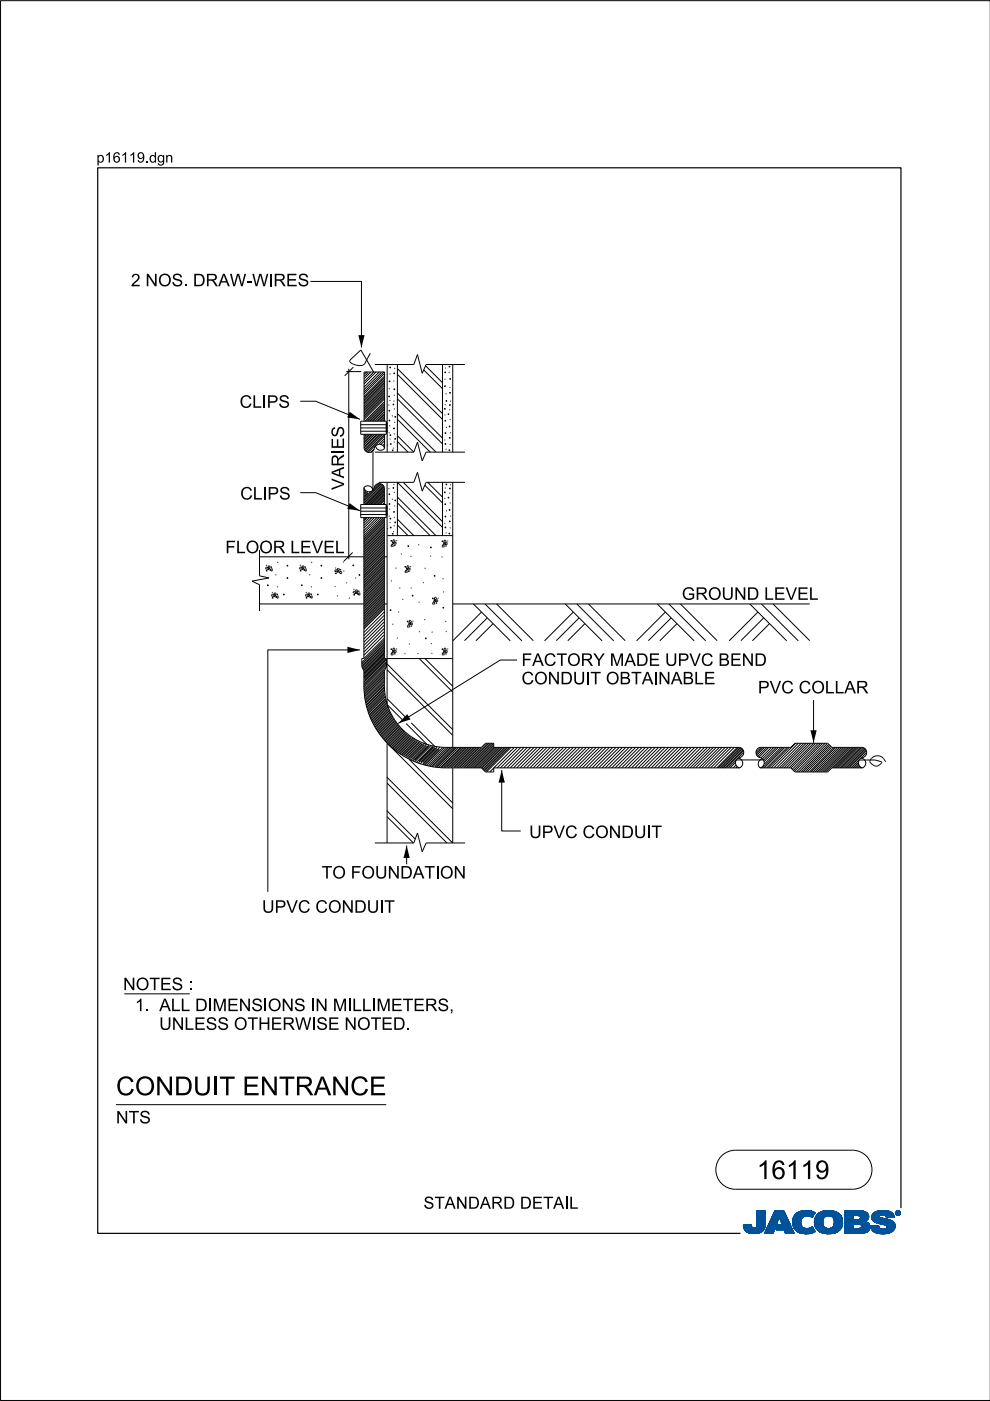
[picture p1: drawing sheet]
<svg xmlns="http://www.w3.org/2000/svg" width="210mm" height="297mm" viewBox="0 0 210 297" stroke-linecap="round" stroke-linejoin="round" font-family="sans-serif">
<defs><g id="words">
<g font-size="4">
<text x="24.6" y="232.2">CON</text>
<text x="36.9" y="232.2">DUI</text>
<text x="46.5" y="232.2">T EN</text>
<text x="59.1" y="232.2">TRAN</text>
<text x="74.2" y="232.2">CE</text>
<text x="160.5" y="250">16119</text>
</g>
<g font-size="2.6">
<text x="27.8" y="60.7">2N</text>
<text x="33.5" y="60.7">OS.DRAW -</text>
<text x="53.5" y="60.7">W I</text>
<text x="58" y="60.7">RES</text>
<text x="50.8" y="86.5">CLI</text>
<text x="56.6" y="86.5">PS</text>
<text x="50.9" y="105.9">CLI</text>
<text x="56.7" y="105.9">PS</text>
<text x="72.9" y="103.9" transform="rotate(-90 72.9 103.9)">VARIES</text>
<text x="47.8" y="117.3">FLOOR LEVEL</text>
<text x="144.5" y="127.2">GROUN</text>
<text x="158.3" y="127.2">D LEVEL</text>
<text x="110.6" y="141.2">FACTORY M</text>
<text x="132.4" y="141.2">ADE UPVC BEN</text>
<text x="159.9" y="141.2">D</text>
<text x="110.6" y="145.1">CON</text>
<text x="118.8" y="145.1">DUI</text>
<text x="125.2" y="145.1">T OBTAI</text>
<text x="139.6" y="145.1">N</text>
<text x="142.2" y="145.1">ABLE</text>
<text x="160.7" y="147">PVC COLLAR</text>
<text x="112.2" y="177.7">UPVC CON</text>
<text x="131.7" y="177.7">DUI</text>
<text x="138.1" y="177.7">T</text>
<text x="68.2" y="186.3">TO FOUN</text>
<text x="84.8" y="186.3">DATI</text>
<text x="93.3" y="186.3">ON</text>
<text x="55.6" y="193.5">UPVC CON</text>
<text x="75.1" y="193.5">DUI</text>
<text x="81.5" y="193.5">T</text>
<text x="26.1" y="209.9">N</text>
<text x="28.8" y="209.9">OTES :</text>
<text x="28.6" y="214.4">1.ALLDI</text>
<text x="45.1" y="214.4">M</text>
<text x="48.2" y="214.4">EN</text>
<text x="53.3" y="214.4">SI</text>
<text x="56.8" y="214.4">ON</text>
<text x="66.9" y="214.4">N</text>
<text x="70.6" y="214.4">M</text>
<text x="74.7" y="214.4">L</text>
<text x="79.8" y="214.4">M</text>
<text x="82.9" y="214.4">ETERS,</text>
<text x="33.8" y="218.4">UN</text>
<text x="39.1" y="218.4">LESS OTH</text>
<text x="57.4" y="218.4">ERW I</text>
<text x="67.1" y="218.4">SE N</text>
<text x="75.7" y="218.4">OTED.</text>
<text x="24.6" y="238.2">N</text>
<text x="27.3" y="238.2">TS</text>
<text x="89.8" y="256.3">STAN</text>
<text x="99.2" y="256.3">DARD DETAI</text>
<text x="120.6" y="256.3">L</text>
</g>
<g font-size="2.2">
<text x="20.5" y="34.5">p16119.</text>
<text x="31.6" y="34.5">dgn</text>
</g>
</g></defs>
<g fill="none" stroke="#00539a" stroke-width=".21">
<path d="M157.6 259.8h1.7M157.6 259.9h1.7M157.6 259.9l1.7 .1M157.6 260h1.8M158.1 259.7h1.2M159.3 259.7h-1.7l.1 .7M159.3 259.7h-.9M159.3 259.7l.1 .3M159.4 260l.1 .3M160.4 260l-.2 .3h2M160.5 259.6h1.8M160.5 259.6l-.1 .4"/>
<path d="M160.5 259.7h1.8M160.5 256.7v2.9M160.5 256.9h1.8M160.5 257.5h1.8M160.5 256.7h1.8v2.7M160.5 256.8h1.8M160.5 256.8l1.8 .1M160.5 256.9l1.8 .1M160.5 257h1.8M160.5 257.1h1.8M160.5 257.2h1.8M160.5 257.2l1.8 .1"/>
<path d="M160.5 257.3h1.8M160.5 257.4h1.8M160.5 257.4l1.8 .1M160.5 257.6h1.8M160.5 257.6l1.8 .1M160.5 257.7h1.8M160.5 257.8h1.8M160.5 257.9h1.8M160.5 258h1.8M160.5 258.1h1.8M160.5 258.1l1.8 .1M160.5 258.2h1.8"/>
<path d="M160.5 258.3h1.8M160.5 258.3l1.8 .1M160.5 258.4h1.8M160.5 258.5h1.8M160.5 258.5l1.8 .1M160.5 258.6h1.8M160.5 258.6l1.8 .1M160.5 258.7h1.8M160.5 258.8h1.8M160.5 258.9h1.8M160.5 259h1.8M160.5 259.1h1.8"/>
<path d="M160.5 259.2h1.8M160.5 259.3h1.8M160.5 259.8h1.8M162.2 260h-1.8M162.2 259.9v.3M162.2 259.9h-1.8M162.2 259.8h-1.7M162.3 259.4l-.1 .5M162.3 259.4v-2.7h-1.8v2.9M162.3 259.5h-1.8M162.3 259.6h-1.8M162.3 256.7l-1.8 .1"/>
<path d="M162.3 259.4h-1.8M163.7 258.1h3.1M163.7 258h3.1M163.7 257.9h3M163.8 257.8h2.9M163.8 257.7h2.9M163.8 257.7h2.8M163.9 257.6h2.7M163.9 257.5h2.7M164 257.4h2.5M164 257.3h2.5M164.1 257.2h2.3"/>
<path d="M164.1 257.1h2.3M164.1 257h2.3M164.2 257h2.1M164.2 256.9h2.1M164.2 256.8h2.1M164.3 256.7h1.9l2.2 4.8h-1.9l-.3-.8h-1.7l.4-1h1l-.7-1.7-1.3 3.5h-1.8zM164.5 260h-1.7M164.5 259.9l-1.7 .1M164.5 259.9h-1.7M164.5 259.8l-1.7 .1M164.6 259.8h-1.7M164.6 259.7l-1.7 .1"/>
<path d="M164.6 259.7h-1.7M164.6 259.6h-1.7M164.6 259.5l-1.6 .1M164.7 259.5h-1.7M164.7 259.4l-1.7 .1M164.7 259.4h-1.7M164.7 259.3l-1.6 .1M164.7 259.3h-1.6M164.8 259.2l-1.7 .1M164.8 259.2h-1.7M164.8 259.1l-1.6 .1M164.8 260h2.9"/>
<path d="M164.8 259.1h-1.6M164.8 259.9h2.9M164.8 259l-1.6 .1M164.9 259.9h2.7M164.9 259h-1.7M164.9 259.8h2.7M164.9 258.9h-1.6M164.9 258.8h-1.6M164.9 259.7h2.7M164.9 259.7l-.4 1 3.6 .1M165 258.7h-1.6M165 258.6l-1.6 .1"/>
<path d="M165 258.6h-1.6M165 258.5l-1.6 .1M165 258.5h-1.6M165.1 258.4l-1.6 .1M165.1 258.4h-1.6M165.1 258.3l-1.6 .1M165.1 258.3h-1.6M165.1 258.2l-1.5 .1M165.1 258.2h-1.5M165.2 258.1l-1.6 .1M165.2 258.1h-1.6M165.2 258l.7 1.7h-1"/>
<path d="M165.2 258l.7 1.7M165.3 258.1h1.5M165.3 258.1l1.6 .1M165.3 258.2h1.6M165.3 258.2l1.6 .1M165.3 258.3h1.6M165.4 258.3l1.6 .1M165.4 258.4h1.6M165.4 258.4l1.6 .1M165.4 258.5h1.6M165.4 258.5l1.7 .1M165.4 258.6h1.7"/>
<path d="M165.5 258.6l1.6 .1M165.5 258.7h1.6M165.5 258.8h1.7M165.5 258.9h1.7M165.6 258.9h1.6M165.6 259h1.7M165.6 259l1.7 .1M165.6 259.1h1.7M165.6 259.1l1.7 .1M165.7 259.2h1.7M165.7 259.2l1.7 .1M165.7 259.3h1.7"/>
<path d="M165.7 259.3l1.7 .1M165.7 259.4h1.7M165.8 259.4l1.7 .1M165.8 259.5h1.7M165.8 259.5l1.7 .1M165.8 259.6h1.7M166.2 256.7l2.2 4.8M166.2 256.8l-1.9-.1-2.2 4.8h1.8l1.3-3.5M168 258.9l.4 1.5M168 258.9h1.8M168 259h1.8M168 259.1h1.8"/>
<path d="M168 259.2h1.8M168 259.2l1.8 .1M168 259.3h1.8M168 259.3l1.8 .1M168.1 259.4h1.8M168.1 259.5h1.7M168.1 259.4l1.7 .1M168.1 259.5l1.8 .1M168.1 259.6h1.8M168.1 259.7h1.8M168.1 259.7l1.8 .1M168.1 259.8h1.8"/>
<path d="M168.1 259.8l1.8 .1M168.2 260h1.8M168.2 259.9h1.8M168.3 258l-.3 .9M168.9 257.3l-.6 .7M169.1 257.1h3.6M169.2 257h3.4M169.4 256.9h3.1M169.5 256.9h2.9M169.8 256.8h2.4M169.8 259.1a1.33 1.33 0 0 0 .8 1.4 1.33 1.33 0 0 0 1.5-.3l.2-.1M169.8 259.1h-1.8"/>
<path d="M169.8 259l-1.8 .1M169.9 258.8l-1.9 .1M169.9 258.8h-1.9M169.9 258.7h-1.9M169.9 258.6h-1.8M169.9 258.6l-1.9 .1M169.9 258.5l-1.8 .1M169.9 258.5h-1.8M169.9 258.4l-1.8 .1M170 258.4h-1.9M170 258.4l-.2 .7M170 258.3l-1.8 .1"/>
<path d="M170 258.3h-1.8M170 258.2l-1.8 .1M170.1 258.2h-1.9M170.1 258.1l-.1 .3M170.1 258.1l-1.9 .1M170.2 258.1h-2M170.3 258h-2.1M170.3 256.7l-1.4 .5M170.3 256.7h1.5M170.3 256.7a4 4 0 0 1 2.5 .4M170.4 258h-2.1M170.4 257.9h-2.1"/>
<path d="M170.6 257.8l-2.3 .1M170.6 257.9l-.5 .2M170.8 257.8h-2.5M171.5 256.7l-1.7 .1M171.5 256.7l.6 .1M171.7 257.8h.7M171.8 257.9h.6M171.9 258h.4M172.1 258.1h.2M172.2 258.1h.1M172.3 258h-.3M172.4 257.8h-.8"/>
<path d="M172.4 257.7l-4 .1M172.5 257.7h-4.1M172.5 257.6l-4 .1M172.5 257.6h-4M172.6 257h-3.3M172.6 257.5l-4.1 .1M172.6 257.5h-4M172.6 257.4l-4 .1M172.7 257.4h-4M172.7 259h1.8M172.7 259.2h1.8M172.7 259.3h1.8"/>
<path d="M172.7 259.3l1.8 .1M172.7 259.4h1.8M172.7 257.3l-3.9 .1M172.7 259.5h1.8M172.7 259.5l1.8 .1M172.7 259.6h1.8M172.7 259.7h1.8M172.7 258.6h1.8M172.7 257.3h-3.9M172.8 259.8h1.8M172.8 257.2l-3.9 .1M172.8 259.9h1.8"/>
<path d="M172.8 259.9l.3 .6M172.8 259.8l1.8 .1M172.8 259.9l1.8 .1M172.8 257.2h-3.9M172.8 260h1.8M172.8 257.1l-.6 1.1a1.75 1.75 0 0 0-1.6-.3M172.9 257.1l-3.9 .1M173 257.8h2.3M173 257.8l-.3 1.3h1.8M173 257.8h5.3M173.1 257.7h5.2M173.1 257.7h5.1"/>
<path d="M173.1 257.6h5.1M173.2 257.6h4.9M173.2 257.5h4.8M173.4 257.4h4.6M173.4 257.4h4.5M173.5 257.3h4.4M173.6 257.2l4.2 .1M173.6 257.2h4.1M173.7 257.1l4 .1M173.8 257.1h3.8M173.9 257h3.5M174 257h3.3"/>
<path d="M174.1 256.9h3.2M174.2 256.9h2.8M174.4 256.8h2.6M174.5 259h-1.8M174.5 259.2a1.15 1.15 0 0 0 1.3 1.3M174.5 259.2l-1.8-.1 .1 .8M174.5 258.9l-1.8 .1M174.5 258.9h-1.8M174.5 258.8l-1.8 .1M174.5 258.7l-1.8 .1M174.5 258.7h-1.8M174.5 258.6l-1.8 .1"/>
<path d="M174.5 258.5l-1.8 .1M174.6 258.5h-1.9M174.6 256.8h1.9M174.6 258.4l-.1 .8M174.6 258.4h-1.8M174.6 258.4l-1.9 .1M174.6 258.3l-1.8 .1M174.6 258.3h-1.8M174.7 258.2h-1.9M174.7 258.1l-.1 .3M174.8 258.1l-2 .1M174.8 258.1h-1.9"/>
<path d="M174.9 256.7a3.2 3.2 0 0 1 3.6 1.4l.1 .8-.1 1.1M174.9 258l-1.9 .1M175 258h-2M175.1 257.9l-.4 .2M175.1 257.9h-2.1M175.2 257.9h-2.2M175.3 257.8l-.2 .1M175.5 256.7h.7M175.7 257.8h-.4M175.7 257.8l.6 .1M176 257.8h2.4M176.2 257.9h2.2"/>
<path d="M176.3 257.9l.5 .5M176.4 258h2M176.4 256.7h-1.5a2.68 2.68 0 0 0-1.9 1.1M176.5 258l2 .1M176.5 258.1h2M176.6 258.1h1.9M176.6 258.2h1.9M176.7 258.2l1.8 .1M176.7 258.3h1.8M176.7 258.3l1.9 .1M176.7 259.9h1.8M176.7 258.4h1.9"/>
<path d="M176.8 258.4l.1 .5M176.8 258.4l1.8 .1M176.8 258.5h1.8M176.8 258.6h1.8M176.9 259.4h1.8M176.9 259.2l1.8 .1M176.9 259.1h1.8M176.9 259.2h1.8M176.9 258.9v.3M176.9 259.2a1.11 1.11 0 0 1-1.1 1.3M176.9 259h1.8M176.9 258.9h1.8"/>
<path d="M176.9 258.8h1.7M176.9 258.8l1.8 .1M176.9 258.7h1.7M176.9 259.3h1.8M176.9 259.3l1.8 .1M178 257.4l-4.7 .1M178.4 257.9h-2.1l.5 .5M178.5 259.7l-1.7 .1M178.5 259.8l-1.8 .1M178.5 259.8h-1.7M178.5 260l-.2 .5M178.5 259.9l-1.8 .1"/>
<path d="M178.5 260h-1.8M178.6 259.7h-1.8M178.6 258.5l-1.8 .1M178.6 259.6h-1.8M178.6 259.5l-1.8 .1M178.6 259.5h-1.8M178.7 259.4h-1.8M179.1 259.7h1.8M179.1 259.5h5.2M179.1 256.9h4.4M179.1 257.5h5M179.1 256.8h4"/>
<path d="M179.1 256.8h3.4M179.1 257h4.5M179.1 257.1h4.7M179.1 257.1l4.7 .1M179.1 257.2h4.8M179.1 257.2l4.8 .1M179.1 257.3h4.8M179.1 257.3l4.9 .1M179.1 257.4h4.9M179.1 257.4l5 .1M179.1 257.6h5M179.1 257.6l5 .1"/>
<path d="M179.1 257.7h5M179.1 257.7l1.8 .1M179.1 257.8h1.8M179.1 257.9h1.8M179.1 258h1.8M179.1 258.1h1.8M179.1 258.2h1.8M179.1 258.3h1.8M179.1 258.4h1.8M179.1 258.5h1.8M179.1 258.5l1.8 .1M179.1 258.6h4.8"/>
<path d="M179.1 258.7h4.7M179.1 258.7h4.6M179.1 258.8h4.5M179.1 258.9h4.5M179.1 258.9h4.3M179.1 259h4.4M179.1 259l4.5 .1M179.1 259.1h4.6M179.1 259.1l4.7 .1M179.1 259.2h4.8M179.1 259.2l4.9 .1M179.1 259.3h5"/>
<path d="M179.1 259.3l5.1 .1M179.1 259.4h5.1M179.1 259.4l5.1 .1M179.1 259.5l1.8 .1M179.1 259.6h1.8M179.1 259.8h1.8M179.1 259.9h1.8M179.1 260h1.8M180.9 257.7v.9M181.8 259.5h-.9v1v-1M181.8 259.5h.2M181.8 259.5l.8 .3"/>
<path d="M182.1 257.7l2.1 .1M182.2 257.8h2M182.2 259.5l2.1 .1M182.3 258.5h1.7M182.3 258.5l-1.4 .1M182.3 257.9h1.9M182.4 257.9h1.8M182.4 257.9v.1M182.4 257.9l-.4-.2h-1.1v.9M182.4 258h1.8M182.4 258v.3M182.4 258.3l-.1 .2"/>
<path d="M182.4 259.6h1.9M182.4 258.1h1.8M182.4 258.1l1.8 .1M182.4 258.2h1.8M182.5 259.7h1.9M182.5 256.9l1.1 .1M182.5 259.7l1.9 .1M182.6 259.8h1.8M182.6 259.8v.4l-.2 .2M182.7 259.9h1.7M182.9 256.8h-3.8v4.7M183.3 256.9l-4.2-.1v4.7"/>
<path d="M183.6 257l.4 .4M183.9 259.2l.2 .2M184 258.5l-2.1 .1M184 258.5h-1.8M184 257.4l.1 .2M184.1 258.4l-.8 .6 .6 .2M184.1 258.4h-1.8M184.1 258.3l-1.7 .1M184.1 258.3h-1.7M184.1 257.6l.1 .6M184.1 258.2l-1.7 .1M184.1 259.4l.3 .5v.6"/>
<path d="M184.2 258.2l-.1 .2M184.2 258h-1.8M184.4 259.9h-1.7M184.5 260h-1.8M184.6 259.9v.2M184.6 259.9h1.7M184.6 260h1.7M184.8 258.1h1.7M184.8 258l.2 .7M184.8 258h1.7M184.8 258.3h2.5M184.8 258.3l2.8 .1"/>
<path d="M184.8 258.1l1.8 .1M184.8 258.2h2M184.8 258.4h3M184.8 258.4l3.2 .1M184.9 258.2l2.1 .1M184.9 257.6h4.6M184.9 258.5h3.4M184.9 258.5l3.6 .1M184.9 258.6h3.7M184.9 257.5h4.5M185 257.5h4.4M185 258.6l3.7 .1"/>
<path d="M185 258.7h3.9M185 258.7l.6 .4M185 257.4h4.3M185 257.4h4.4M185.1 258.7l3.9 .1M185.1 258.8h.7M185.1 257.3h4.1M185.2 258.9h.6M185.2 258.9l4.1 .1M185.3 257.2h3.9M185.3 259h4M185.3 257.1l3.8 .1"/>
<path d="M185.4 257.1h3.7M185.4 259l4 .1M185.5 257h3.5M185.5 259.1h4M185.6 259.1l3.9 .1M185.6 259.1l.5 .2M185.7 259.2h3.9M185.7 256.9h3M185.8 259.2l3.8 .1M185.8 258.9h3.4M185.9 258.8h3.2M185.9 256.8h2.7"/>
<path d="M185.9 256.8l-.8 .5-.3 .7M185.9 256.8l.7-.1a3.3 3.3 0 0 1 2.7 .6h-4.2M186 259.3h3.6M186.1 256.8h2.3M186.1 259.4h3.6M186.1 259.3l1.5 .4 .4 .2M186.3 259.8l-.5 .1M186.3 259.8l-1.7 .1M186.3 259.8v.3M186.3 259.4h3.4M186.4 257.9h-1.6M186.4 257.9l.1 .1"/>
<path d="M186.5 257.9h-1.7M186.5 257.8h-1.7M186.5 258v.1M186.5 257.8l-.1 .1M186.5 257.7h-1.6M186.5 259.4l3.2 .1M186.5 258.1l.1 .1M186.6 257.6l-1.7 .1M186.6 258.2l.4 .1M186.7 256.7h.8M186.7 259.5h3M186.8 257.6h-1.9"/>
<path d="M186.9 259.5l2.9 .1M187 258.3l1.7 .4 .9 .6M187.2 259.6h2.6M187.4 259.7h2.4M187.4 257.6h2.1M187.6 257.6l1.9 .1M187.6 259.7h2.2M187.6 257.7h2M187.7 257.7a1.07 1.07 0 0 0-1.2 .1M187.7 257.7l.1 .1M187.7 257.8h1.9M187.8 257.8h1.7"/>
<path d="M187.8 256.7h-1.3M187.8 257.8l.1 .4M187.8 257.9h1.7M187.8 257.9h1.8M187.9 258h1.7M187.9 258l1.7 .1M187.9 258.1h1.1M187.9 258.1h1.7M187.9 259.9h1.9M188 259.9l.1 .2M188 260h1.8M188.1 257h-2.6"/>
<path d="M188.2 257h.6M188.7 256.9h-2.9M189.3 257.3l.3 .8-1.7 .1M189.6 259.3l.2 .4v.6M189.8 259.9l-1.8 .1M189.8 259.8h-2.1M189.8 259.8h-1.9M189.9 257.2v.1M189.9 257.1h.1M189.9 257.2h.1M189.9 257.3h.1M189.9 257.3l.2 .3"/>
<path d="M190 257.4h.1M190 257.4l.1 .1M190 257.5h.2M190 257.2v.1M190 257.2l.2 .3M190 257.3l.2 .2M190 257.1h-.1M190 257h-.1M190.1 257h-.2M190.1 257.5l.2 .1M190.1 256.9h-.1M190.1 257.6h.6"/>
<path d="M190.2 256.8l-.1 .1M190.2 257.5l.2 .1M190.2 257.5l-.1 .1M190.2 257.6h.4M190.2 256.9h.4M190.2 256.9h.4l-.1 .3 .2 .3-.3-.3-.2 .3zM190.2 256.9v.6l.1-.3 .3 .3M190.2 257h.4M190.2 257.1h.1M190.2 257.1h.5M190.2 257.2h.5M190.2 257.2l.3 .1"/>
<path d="M190.2 257.3h.1M190.2 257.4h.1M190.2 257.4l.1 .1M190.2 256.8h-.1M190.3 257h.2v.1l-.2 .1zM190.3 257v.2M190.3 257h-.1M190.4 257.2l.2 .3M190.4 257.6h.1M190.4 256.8h-.2l-.2 .4M190.4 256.7a.5 .5 0 0 1 .5 .5 .5 .5 0 0 1-.5 .5M190.4 256.8l.4 .2v.2"/>
<path d="M190.4 256.7a.5 .5 0 0 0-.5 .5 .5 .5 0 0 0 .5 .5l-.3-.1M190.4 256.8l.3 .1 .1 .3M190.4 256.7l-.4 .2-.1 .3M190.4 256.7v.1M190.4 257.6v.1M190.4 256.7l.3 .1 .2 .4M190.4 257h-.1l.1 .2M190.4 257l.2 .1-.2 .1M190.4 257h.1M190.5 257.3h.1M190.5 257.3l.1 .1M190.5 257.2l.2 .3"/>
<path d="M190.5 257.4h.1M190.5 257.1h.2M190.5 257.4l.2 .1M190.5 257l-.1 .2M190.5 256.7h-.3M190.6 257.5h.2M190.6 256.8h.1M190.6 257.1l-.1 .1M190.7 257.1h-.1M190.7 257.1l-.2 .1M190.7 257.1l-.5-.2v.6l.1-.3M190.7 257h-.1"/>
<path d="M190.7 256.8l.1 .1M190.7 256.8h-.6M190.7 256.9h.2M190.8 257h.1M190.8 257.6h-.2M190.8 257.2v.2l-.4 .2M190.8 257.2l-.1 .3-.3 .1M190.8 257.1h.1M190.8 257.2h.1M190.9 257.4l-.2 .1M190.9 257.4h-.1M190.9 257.3l-.1 .1"/>
<path d="M190.9 257.3h-.1M190.9 257.2h.1M190.9 257.2l-.1 .3-.4 .2M190.9 257.1h-.1M157.7 260.1h1.7M157.7 260l1.7 .1M157.7 260.2h1.8M157.7 260.2l1.8 .1M157.7 260.3h1.8M157.7 260.3l1.9 .1M157.7 260.4h4.4M157.7 260.4l.4 .5"/>
<path d="M157.7 260.4l4.4 .1M157.8 260.5h4.3M157.8 260.6h4.3M157.8 260.7h4.2M157.9 260.7h4.1M157.9 260.8h4M158 260.8h3.9M158 260.9h3.9M158.1 260.9h3.3M158.1 261h3.6M158.2 261h3.5M158.3 261.1h3.2"/>
<path d="M158.4 261.2h3.1M158.5 261.2h2.9M158.6 261.3h2.7M158.7 261.4h2.4M158.8 261.4h2.1M159.1 261.5h1.6M159.5 260.3l.3 .1 .4-.1M159.7 261.5h.7M160.9 261.4h.1M161.5 260.9h.2M161.6 261.1h-3.3M162.1 260.3l-2 .1"/>
<path d="M162.2 260.2l-1.9 .1M162.2 260.2a2.25 2.25 0 0 1-2.8 1.3l-.9-.2-.4-.4M162.2 260.2h-1.9M162.2 260.1l-1.8 .1M162.2 260.1h-1.8M162.2 260l-1.8 .1M164 261.4h-1.9M164 261.3l-1.9 .1M164 261.3h-1.8M164 261.2l-1.8 .1M164 261.2h-1.8M164.1 261.1l-1.9 .1"/>
<path d="M164.1 261.1h-1.8M164.1 261l-1.8 .1M164.1 261h-1.8M164.1 260.9l-1.8 .1M164.2 260.9h-1.8M164.2 260.8l-1.8 .1M164.2 260.8h-1.8M164.2 260.7l-1.8 .1M164.2 260.7h-1.7M164.2 260.6l-1.7 .1M164.3 260.6h-1.8M164.3 260.5h-1.8"/>
<path d="M164.3 260.4l-1.7 .1M164.3 260.4h-1.7M164.3 260.3l-1.7 .1M164.4 260.3h-1.8M164.4 260.2l-1.7 .1M164.4 260.2h-1.7M164.4 260.1l-1.7 .1M164.4 260.1h-1.7M164.5 260l-1.8 .1M164.5 260.7h3.5M164.6 260.7h3.4M164.6 260.6h3.4"/>
<path d="M164.6 260.5h3.4M164.6 260.5h3.3M164.6 260.4h3.3M164.7 260.4h3.2M164.7 260.3h3.2M164.7 260.3h3.1M164.7 260.2h3.1M164.8 260.1h3M164.8 260.1h2.9M166.3 260.8h1.8M166.3 260.8l1.8 .1M166.3 260.9h1.8"/>
<path d="M166.3 260.9l1.8 .1M166.3 261h1.9M166.3 261l1.9 .1M166.4 261.1h1.8M166.4 261.1l1.8 .1M166.4 261.2h1.9M166.4 261.2l1.9 .1M166.4 261.3h1.9M166.5 261.3l1.8 .1M166.5 261.4h1.9M166.5 261.5h1.9M166.5 261.5l-.3-.8 .3 .8h1.9"/>
<path d="M168.2 260l1.9 .1M168.2 260.1h1.9M168.2 260.1l1.9 .1M168.2 260.2h2M168.3 260.2l2 .1M168.3 260.3h2.1M168.3 260.3l2.2 .1M168.3 260.4h2.5M168.4 260.4l.6 .7M168.4 260.4l4.1 .1M168.5 260.5h4M168.5 260.6h4"/>
<path d="M168.6 260.7h4M168.6 260.7l4 .1M168.7 260.8h3.9M168.7 260.8l4 .1M168.8 260.9h3.9M168.9 260.9l3.8 .1M168.9 261h3.9M169 261l3.8 .1M169 261.1h3.9M169 261.1a4.2 4.2 0 0 0 3.8 0M169.1 261.1h3.8M169.2 261.2h3.5"/>
<path d="M169.3 261.3h3.2M169.5 261.4h2.8M169.6 261.4h2.6M170 261.5h2M170.6 261.6h.4M171.5 260.4h.9M171.6 260.4h.8M171.8 261.5h-1.5M171.8 260.3h.6M172 260.3h.3M172 260.2h.3M172.1 260.2h.2"/>
<path d="M172.2 260.1h.1M172.3 260.1l.6 1M172.6 261.2l-3.3 .1M172.8 260.1h1.9M172.9 260.1l1.9 .1M172.9 260.2h1.9M172.9 260.2l2 .1M172.9 260.3h2.2M173 260.3l2.1 .1M173 260.4h2.4M173 260.4h5.3M173.1 260.5h5.2"/>
<path d="M173.1 260.5l.7 .6 .8 .4M173.1 260.6h5.2M173.2 260.6h5M173.3 260.7h4.9M173.3 260.7h4.8M173.3 260.8h4.7M173.4 260.9h4.5M173.5 260.9h4.4M173.5 261h4.3M173.6 261h4.2M173.7 261.1h4M173.8 261.1h3.8"/>
<path d="M173.8 261.2h3.7M174 261.2h3.4M174.2 261.4h2.9M174.3 261.4h2.7M175.1 261.5h1.4M175.3 261.6h.4M176.6 260.2h1.9M177 261.4l-1 .2-1.4-.1h2.2M177.3 261.3h-3.3M178.1 260.8h-4.8M178.3 260.5l-.6 .6-.7 .3M178.3 260.4h-2.2"/>
<path d="M178.4 260.3l-2.2 .1M178.4 260.3h-2l-.6 .2M178.5 260.2l-2.1 .1M178.5 260.2h-2M178.5 260.1h-1.9M178.5 260l-1.9 .1M179.1 261.5h3.4M179.1 260.1h1.8M179.1 260.1l1.8 .1M179.1 260.2h1.8M179.1 260.2l1.8 .1M179.1 260.3h1.8"/>
<path d="M179.1 260.4h1.8M182.3 260.4h2.1M182.4 260.4h2M182.4 260.4l-.6 .1M183.1 261.4l-4 .1M183.4 261.3l-4.3 .1M183.5 261.3h-4.4M183.7 261.3h-.1M183.7 261.2l-4.6 .1M183.8 261.2h-4.7M183.9 261.1l-4.8 .1M184 261.1h-4.9"/>
<path d="M184 261l-4.9 .1M184.1 261l-.8 .4-1.1 .1M184.1 261h-5M184.1 260.9l-5 .1M184.2 260.9h-5.1M184.2 260.8l-5.1 .1M184.3 260.8h-5.2M184.3 260.7l-5.2 .1M184.3 260.7h-5.2M184.4 260.6l-5.3 .1M184.4 260.6h-5.3M184.4 260.5h-5.3"/>
<path d="M184.4 260.5l-.3 .5M184.4 260.4l-5.3 .1M184.5 260l-1.8 .1M184.5 260.2l-2 .1M184.5 260.3h-2M184.5 260.1h-1.9M184.5 260.2h-1.9M184.6 260.1l.1 .3M184.6 260.1h1.7M184.6 260.1h1.8M184.6 260.1l1.8 .1M184.6 260.2h1.8"/>
<path d="M184.6 260.2l1.8 .1M184.7 260.3h1.8M184.7 260.3l1.8 .1M184.7 260.4a2.52 2.52 0 0 0 2.7 1.2M184.7 260.4h1.9M184.7 260.5h2M184.7 260.5h2.1M184.8 260.6h2.1M184.8 260.6h4.8M184.8 260.7h4.7M184.9 260.8h4.6M184.9 260.8h4.5"/>
<path d="M185 260.9h4.4M185.1 260.9h4.3M185.1 261h4.3M185.2 261.1h4M185.2 261.1h3.9M185.3 261.2h3.7M185.4 261.2h3.5M185.5 261.3h3.4M185.7 261.3h3.1M185.8 261.4h2.7M185.9 261.5h2.4M186.3 260.1a1.08 1.08 0 0 0 1.4 .5"/>
<path d="M186.4 261.5h1.6M186.6 261.6h.9M188 260.4h1.8M188 260.4l-.3 .2M188.1 260.3h1.7M188.1 260.1l-.1 .3M188.1 260.2h1.7M188.3 261.5l-.9 .1M188.9 261.3l-.6 .2M189.3 261.1h-4.1M189.4 260.9l-.5 .4M189.6 260.7h-4.8"/>
<path d="M189.7 260.6h-2M189.7 260.5h-1.9M189.7 260.5h-1.8M189.7 260.4h-1.7M189.7 260.3h-1.6M189.8 260.2h-1.7M189.8 260.3l-.4 .6M189.8 260.1h-1.7M189.8 260h-1.7"/>
<circle cx="190.4" cy="257.2" r=".51"/>
<circle cx="190.4" cy="257.2" r=".42"/>
</g>
<g fill="none" stroke="#000" stroke-width=".21">
<path d="M210 .1h-209.9v296.8h209.9M65.8 59.7h10.8v14M73.4 78.8h3.2M73.9 78.2v40.4M74.9 77.8l-1.8 1.9M77.7 78.8l-.5 .6M78.1 79l-.9 .8M78.5 74.9l-1.2 2.2a2.45 2.45 0 0 1-2.6 0l-.4-.3-.2-.3 2.4-2.3 2.7 4.7-2 2M78.6 78.9l-1.4 1.4M79.5 77.3h8.2l.8-2.1 1 4 .8-1.9h8.3M79.7 78.9l-2.5 2.5M80.4 78.9l-3.2 3.2"/>
<path d="M80.9 78.9l-3.7 3.7M81.4 78.9l-4.2 4.2M81.4 79.3l-4.2 4.2M81.4 79.8l-4.2 4.3M82.1 77.3v18.6M84.2 79.3l9.6 9.7M84.3 77.3v18.6M84.3 78.2l9.6 9.5M89.9 78.4l4 4M90.2 77.6l3.6 3.6M93.8 77.3v18.6M96 77.3v18.6"/>
<path d="M63.7 85.1h3.2l9.4 3.8M76.5 89.3h5.4v2.8h-5.4zM76.5 90h5.4M76.5 90.7h5.4M76.5 91.4h5.4M77.2 92.1v3a1.18 1.18 0 0 0 1.3 .8 1.18 1.18 0 0 0 1-1.2 1.12 1.12 0 0 1 1.1-.5 1.12 1.12 0 0 1 .9 .9M77.2 89.3v-10.4h4.3v10.4M77.4 92.1l-.2 .1M77.7 92.1l-.4 .4M78 92.1l-.8 .8M78.4 92.1l-1.2 1.1M78.8 92.1l-1.6 1.5"/>
<path d="M79.1 92.1l-1.9 1.8M79.1 95.8v8.1a1.09 1.09 0 0 0-.8-.9 1.09 1.09 0 0 0-1.1 .4M79.3 95.2l-.7 .7M79.4 92.1l-2.2 2.2M79.5 95.9h8.2M79.6 94.6a1.09 1.09 0 0 0 .8 .8 1.09 1.09 0 0 0 1.1-.3M79.8 92.1l-2.5 2.6M80.1 92.1l-2.9 2.9M80.5 92.1l-3.2 3.2M80.8 92.1l-3.4 3.4M81.2 92.1l-3.6 3.5M81.4 80.2l-4.2 4.2"/>
<path d="M81.4 85.6l-3.7 3.7M81.4 82.3l-4.2 4.2M81.4 87.7l-1.6 1.6M81.4 85.2l-4 4.1M81.4 82.9l-4.1 4.2M81.4 88.4l-.9 .8M81.4 89l-.2 .2M81.4 83.6l-4.2 4.2M81.4 92.2l-3.6 3.6M81.4 80.8l-4.2 4.2M81.4 86.2l-3 3.1M81.5 82.6l-4.3 4.2"/>
<path d="M81.5 88l-1.3 1.2M81.5 81.5l-4.3 4.2M81.5 81.9l-4.3 4.2M81.5 87.3l-2.1 2M81.5 86.9l-2.5 2.4M81.5 88.7l-.6 .6M81.5 83.3l-4.3 4.2M81.5 84.3l-4.3 4.2M81.5 85.9l-3.4 3.4M81.5 80.5l-4.3 4.3M81.5 83.9l-4.3 4.3M81.5 84.6l-4.3 4.3"/>
<path d="M81.5 81.1l-4.3 4.3M81.5 86.6l-2.7 2.7M81.5 92.5l-3.4 3.3M81.5 93l-1.1 1.1M81.5 92.1v3M81.5 94.1l-.3 .3M81.6 93.4l-.8 .8M81.9 89.6h.2v2.1h-.2M84.2 83.3l9.6 9.6M84.3 87.7l8.1 8.2M84.3 84.6l9.5 9.5M84.3 93.6l2.2 2.3"/>
<path d="M84.3 92.4l3.4 3.5M84.3 89l6.9 6.8M87.7 95.9l.8-2.2 1 4 .8-1.8h8.3M55 118.1h22.2M55 116.6v5.5l2.1 .4-3.7 .7 1.6 .8v5.6M63.7 104.5h3.2l9.4 3.8M74.8 117.1l-1.9 1.9M76.5 107.7h5.4M76.5 108.4h5.4M76.5 109.1h5.4M76.5 107h5.4v2.7h-5.4zM77.2 103.4a1.18 1.18 0 0 0 1.3 .9 1.18 1.18 0 0 0 1-1.3 1.12 1.12 0 0 1 1.1-.5 1.12 1.12 0 0 1 .9 .9v3.6"/>
<path d="M77.2 103.4v3.6M77.2 109.7v29.9M77.3 103.9l-.1 .2M77.5 109.8l-.3 .4M77.5 104.1l-.3 .4M77.7 104.3l-.4 .4M77.8 109.8l-.6 .6M78 104.3l-.8 .8M78 104.5l-.8 .8M78.3 109.8l-1.1 1.1M78.6 104.2l-1.4 1.5M78.8 109.8l-1.6 1.6"/>
<path d="M79.3 109.8l-2.1 2.1M79.9 109.8l-2.7 2.7M80.3 102.3h7.4l.8-2.2 1 4 .8-1.8h8.3M80.3 102.5l-1 1.1M80.4 109.8l-3.2 3.2M80.6 102.5l-3.4 3.5M80.8 109.8l-3.6 3.7M80.8 102.6l-3.6 3.7M81 102.8l-3.8 3.8M81.2 109.8l-4 4.1M81.2 102.9l-4 4M81.3 103.1l-3.8 3.8"/>
<path d="M81.5 103.3l-3.7 3.6M81.5 104.6l-2.3 2.3M81.5 104.1l-2.9 2.8M81.5 106.1l-.8 .8M81.5 105l-2 1.9M81.5 105.3l-1.7 1.6M81.5 106.6l-.3 .3M81.5 105.9l-1.1 1M81.5 103.8l-3.2 3.1M81.5 105.6l-1.4 1.3M81.5 104.4l-2.6 2.5M81.5 119.7l-4.3 4.3"/>
<path d="M81.5 119l-4.3 4.3M81.5 118.3l-4.3 4.3M81.5 117.6l-4.3 4.3M81.5 117.3l-4.3 4.3M81.5 118l-4.3 4.2M81.5 118.6l-4.3 4.3M81.5 119.3l-4.3 4.3M81.5 116.9l-4.3 4.3M81.5 116.2l-4.3 4.3M81.5 115.5l-4.3 4.3M81.5 111.4l-4.3 4.3M81.5 112l-4.3 4.3"/>
<path d="M81.5 112.7l-4.3 4.3M81.5 113.4l-4.3 4.3M81.5 114.1l-4.3 4.3M81.5 114.8l-4.3 4.3M81.5 110l-4.3 4.3M81.5 110.6l-4.3 4.3M81.5 110.3l-4.3 4.3M81.5 111l-4.3 4.3M81.5 111.7l-4.3 4.3M81.5 112.4l-4.3 4.3M81.5 113.1l-4.3 4.3M81.5 113.8l-4.3 4.3"/>
<path d="M81.5 114.5l-4.3 4.3M81.5 115.2l-4.3 4.3M81.5 115.9l-4.3 4.3M81.5 116.6l-4.3 4.3M81.5 103.5l-3.4 3.4M81.5 118.1h.6M81.5 109.7v29.9h.4v1.8l-.4 .8v3.2a13 13 0 0 0 13 13.1M81.9 107.2h.2M81.9 109.3h.2M82.1 102.3v46.9M82.1 113.6h13.9M82.9 115.8h.1"/>
<path d="M82.9 115.8l.3 .1M83.2 115.9h.1M83.4 115.3l.5 .1M83.4 115.8l-.2 .1M83.4 115.8l-.2-.5-.3 .5M83.4 115.8h.1M83.4 114.4l-.2 .8M83.4 114.4l.4 .3M83.4 114.4h.1M83.7 114.8l-.5 .4M83.8 114.8h-.1M83.9 115.4h.1"/>
<path d="M84 115.1h.1M84 115.1l-.1-.2-.6 .4M84 115.1v.1M84 115.2h.1M84 115.2l-.1 .2M84.3 105.4l8.1 8.2M84.3 111.3l2.2 2.3M84.3 110.1l3.4 3.5M84.3 106.7l6.9 6.9M85.6 102.4l8.2 8.2M86.4 119.9l-.2 .8M86.4 119.9l.3 .4"/>
<path d="M86.4 119.9h.1M90.1 102.9l3.7 3.8M90.7 102.3l3.2 3.1M93.7 115.9h.1M93.8 111.8l-9.5-9.5v11.3M93.8 102.3v11.3M94 115.4l-.3 .5M94 115.4l.2 .5M94.2 115.4l.5 .1M94.2 115.9h.1M94.2 115.9h-.5M94.2 114.5l-.2 .8 .6-.4"/>
<path d="M94.3 114.5l.3 .3M94.3 114.5h-.1M94.6 114.9h.1M94.6 114.8h.1M94.6 114.8v.1M94.7 115.5h.1M94.8 115h.1M94.8 115l-.6 .4M94.8 115.5h-.1M94.8 115v.3M94.8 115.4v.1M94.8 115.3h.1"/>
<path d="M94.8 115.3v.1M96 102.3v56.2M55 128h22.2M56.3 120.6h.1M56.3 120.6l.7 .2M56.6 120.2l-.3 .4M56.6 120.2h.1M56.7 120.2l.3 .6M56.8 120v.1M57.2 120h.1M57.2 120h-.4M57.3 120v.1"/>
<path d="M57.3 120.1l-.1 .5-.4-.5M57.3 120.1h.1M57.5 126.3h.1M57.7 120.6l-.5 .2 .5 .3M57.7 120.6h.1M57.7 120.6l.1 .2M57.7 121v.1M57.8 120.8h.1M57.8 120.8l-.1 .2M57.9 126h.1M57.9 126l-.4 .3M57.9 126l.4 .5-.7-.2"/>
<path d="M58.1 125.8l.3 .6 .1-.6M58.1 125.8h.1M58.1 125.8h.4M58.4 126.6l.5 .2M58.5 125.8h.1M58.9 126.3l-.5 .2M58.9 126.3h.1M59 126.3v.1M59 126.8h-.1M59 126.4h.1M59 126.4v.4M63.5 120.6h.1"/>
<path d="M63.5 120.6l.7 .2M63.8 120.2l-.3 .4M63.8 120.2h.1M63.8 120.2l.4 .6M64 120v.1M64 120h.1M64.1 120h-.1M64.1 120l.4 .1M64.5 120.1l-.1 .5-.4-.5M64.5 120.1h.1M64.7 126.3h.1M64.9 120.6l-.5 .2 .5 .3 .1-.3"/>
<path d="M64.9 120.6h.1M64.9 120.6l.1 .2M65 120.8h.1M65.1 126h.1M65.1 126l-.4 .3M65.1 126l.4 .5-.8-.2M65.5 125.7h.1M65.5 125.7l-.2 .1 .3 .6 .1-.6M65.5 125.7l.2 .1M65.6 126.6l.5 .2M65.7 125.8h.1M66.1 126.3l-.5 .2"/>
<path d="M66.1 126.3h.1M66.1 126.3l.1 .5M66.2 126.8h-.1M71 121.1h.1M71.3 120.8l-.3 .3M71.3 120.8h.1M71.3 120.8l.4 .5-.7-.2M71.5 120.6l.3 .6 .1-.6M71.5 120.6h.1M71.5 120.6h.4M71.8 121.4l.5 .2M71.9 120.6h.1"/>
<path d="M72.3 121.1l-.5 .3M72.3 121.1h.1M72.4 121.1v.1M72.4 121.6v.1M72.4 121.2h.1M72.4 121.2v.4M74.8 125.7h.1M75 125.4l.2-.1 .4 .6-.8-.2zM75.4 125.2l.3 .5 .1-.5M75.4 125.1v.1M75.8 125.1v.1M75.8 125.1h-.4"/>
<path d="M76.2 125.7l-.5 .2 .5 .3M76.2 126.2h.1M76.2 125.7h.1M76.3 125.7h.1M76.3 125.7l-.1 .5M76.3 137.8h-19.5v51.3M77.2 139.6h-.5v1.8l.5 .8v3.2a17.4 17.4 0 0 0 17.3 17.4h7.6l.8 .9h1.8v-.9h52.1M81.4 139.5l-4.2 4.2M81.5 120.4l-4.3 4.3M81.5 120l-4.3 4.3M81.5 120.7l-4.3 4.3M81.5 121.8l-4.3 4.3"/>
<path d="M81.5 122.5l-4.3 4.3M81.5 123.2l-4.3 4.3M81.5 123.9l-4.3 4.3M81.5 124.5l-4.3 4.3M81.5 125.3l-4.3 4.3M81.5 125.9l-4.3 4.3M81.5 126.6l-4.3 4.3M81.5 127.3l-4.3 4.3M81.5 128l-4.3 4.3M81.5 128.7l-4.3 4.3M81.5 121.4l-4.3 4.3M81.5 122.1l-4.3 4.3"/>
<path d="M81.5 122.8l-4.3 4.3M81.5 123.5l-4.3 4.3M81.5 124.2l-4.3 4.3M81.5 124.9l-4.3 4.3M81.5 125.6l-4.3 4.3M81.5 126.3l-4.3 4.3M81.5 127l-4.3 4.3M81.5 127.7l-4.3 4.3M81.5 128.4l-4.3 4.3M81.5 129.1l-4.3 4.3M81.5 129.8l-4.3 4.3M81.5 130.5l-4.3 4.3"/>
<path d="M81.5 131.2l-4.3 4.3M81.5 131.9l-4.3 4.3M81.5 132.5l-4.3 4.3M81.5 133.2l-4.3 4.3M81.5 133.9l-4.3 4.3M81.5 134.6l-4.3 4.3M81.5 135.3l-4.3 4.3M81.5 138.6l-4.3 4.3M81.5 136.1l-4.8 4.7M81.5 138l-4.3 4.4M81.5 137.4l-4.5 4.5M81.5 136.4l-4.7 4.8"/>
<path d="M81.5 138.9l-4.4 4.3M81.5 139.2l-4.3 4.3M81.5 135.7l-4.8 4.8M81.5 136.7l-4.7 4.7M81.5 128h.6M81.5 137.1l-4.6 4.6M81.5 138.3l-4.3 4.3M81.5 137.7l-4.4 4.4M81.6 121l-4.3 4.3M81.6 139.6l-4.4 4.4M81.8 139.7l-4.5 4.6M81.9 139.9l-4.7 4.7"/>
<path d="M82.1 139.6h13.9M82.9 138.8h.1M83.4 138.3l.5 .1M83.4 138.8h-.5M83.4 138.8h.1M83.4 138.8l-.2-.5-.3 .5M83.4 137.4l-.2 .7M83.4 137.4l.4 .3M83.4 137.4h.1M83.7 137.8l-.5 .3M83.8 137.7l-.1 .1M83.9 138.4h.1"/>
<path d="M83.9 137.9l-.6 .3M83.9 137.9l.1 .4M83.9 137.9h.1M84 138.3l-.1 .1M85.8 121.3h.1M85.9 121.3l.2 .1M86.2 121.4h-.1M86.3 120.8l.6 .1M86.3 132.9l.5 .1M86.3 132.9h.1M86.4 121.3l-.2 .1M86.4 121.3h.1"/>
<path d="M86.4 121.3l-.3-.5-.3 .5M86.6 132.4l-.3 .5M86.6 132.4l.3 .5M86.7 120.3l-.5 .4M86.7 120.3h.1M86.8 132.9v.1M86.9 132.9h.1M86.9 131.5l-.3 .8 .6-.4M86.9 132.9h-.1M86.9 120.9h.1M86.9 131.5h.1M86.9 131.5l.3 .4"/>
<path d="M86.9 120.5h.1M86.9 120.5l-.6 .3M86.9 120.5l.1 .2M87 120.7l-.1 .2M87 120.7h.1M87.2 131.9h.1M87.4 132.5h.1M87.4 132l-.6 .4 .6 .1M87.4 132h.1M87.4 132v.5M88.9 139.6l7 7.1M90.1 139.6l5.9 5.9"/>
<path d="M91.7 128h.1M91.7 128l.5 .1M92.2 128.1h.1M92.2 128l-.2-.5-.3 .5M92.2 128h.1M92.2 126.6l-.2 .8 .6-.4M92.2 128v.1M92.2 126.6l.4 .4M92.2 126.6h.1M92.6 127h.1M92.7 127.6h.1M92.7 127.1l-.5 .4 .5 .1"/>
<path d="M92.8 127.6h-.1M92.8 127.2h.1M92.8 127.6h.1M92.8 127.2v.4M93.7 138.8h.5M93.7 138.8h.1M94 138.3l-.3 .5M94 138.3l.2 .5M94.2 138.8h.1M94.2 137.4l-.2 .7 .6-.3M94.3 137.4l.3 .3M94.3 137.4h-.1"/>
<path d="M94.6 137.7v.1M94.7 138.4h.1M94.8 137.9h.1M94.8 137.9l-.6 .4 .5 .1M94.8 138.4h-.1M94.8 137.9v.4M94.8 138.3v.1M96 128h75.7M100.4 128l7.8 7.9M102.1 129.8l-6.1 6.1M102.8 128.1l7.9 7.8M103.3 131l-4.8 4.8"/>
<path d="M104.5 132.2l-3.6 3.7M105.3 128.1l7.8 7.7M109.6 139.9h-3.5l-21.7 13.5M119.8 128l7.9 7.9M121.6 129.8l-6.1 6.1M122.3 128.1l7.8 7.8M122.8 131l-4.8 4.8M124 132.2l-3.6 3.7M124.8 128.1l7.7 7.7M139.4 128l7.8 7.9M141.1 129.8l-6.1 6.1M141.8 128.1l7.8 7.8"/>
<path d="M142.3 131l-4.8 4.8M143.5 132.2l-3.6 3.7M144.3 128.1l7.8 7.7M159 128l7.8 7.9M160.7 129.8l-6.1 6.1M161.4 128.1l7.9 7.8M161.9 131l-4.8 4.8M163.2 132.2l-3.7 3.7M163.9 128.1l7.8 7.7M81.4 144.9l-3.9 3.9M81.4 143.5l-4 4M81.4 145.6l-3.8 3.8"/>
<path d="M81.4 142.4l-4.2 4.2M81.4 144.2l-4 4.1M81.5 143.1l-4.3 4.2M81.5 147l-3.5 3.4M81.5 146.3l-3.7 3.6M81.5 143.8l-4.2 4.1M81.5 145.2l-3.9 3.9M81.5 144.5l-4.1 4M81.5 142.7l-4.3 4.3M81.5 146.5l-3.7 3.7M81.5 145.8l-3.8 3.9M81.5 142l-4.3 4.3"/>
<path d="M81.6 147.5l-3.5 3.5M81.6 147.1l-3.6 3.6M81.7 148.2l-3.4 3.4M81.7 147.8l-3.5 3.5M81.8 148.4l-3.4 3.4M81.8 140.3l-4.6 4.7M81.8 140.9l-4.7 4.7M81.8 148.6l-3.3 3.4M81.9 141.2l-4.7 4.8M81.9 140.5l-4.7 4.8M81.9 148.9l-3.3 3.4M82 140.7l14 14"/>
<path d="M82 149.1l-3.4 3.4M82.1 157.6v21.1M82.1 142l13.8 13.9M82.1 157.6l13.8 13.8M82.1 148.2l3.9 3.8M82.1 149.4l-3.3 3.3M82.2 149.7l-3.3 3.3M82.3 149.5l3 3.1M82.3 149.9l-3.3 3.3M82.4 150.2l-3.3 3.2M82.5 150.4l-3.2 3.2M82.6 150.7l-3.2 3.2"/>
<path d="M82.7 150.9l-3.2 3.2M82.8 151.1l-3.2 3.2M82.9 151.4l-3.2 3.2M83 151.6l-3.1 3.1M83.1 151.8l-3.1 3.2M83.3 152.1l-3.1 3.1M83.4 152.3l-3.1 3.1M83.5 152.5l-3 3.1M83.7 152.7l-3.1 3.1M83.8 152.9l-3.1 3.1M84 153.1l-3.1 3.1M84.1 153.3l-3.1 3"/>
<path d="M84.3 153.5l-3.1 3.1M84.4 153.7l-3 3M84.6 153.9l-3.1 3M84.7 154.1l-3 3M84.9 154.3l-3.1 3M85.1 154.4l-3.1 3.1M85.3 154.6l-3.1 3.1M85.4 154.8l-3 3M85.6 155l-3.1 3M85.8 155.1l-3.1 3.1M85.9 155.3l-3 3M86.1 153.4l4.4 4.4"/>
<path d="M86.1 155.5l-3 3M86.3 155.7l-3 3M86.5 155.8l-3 3M86.7 156l-3 3M86.9 156.1l-3 3M87.1 156.2l-3.1 3.1M87.2 153.3l5 5M87.3 156.4l-3 3M87.6 156.5l-3.2 3.1M87.7 156.6l-3 3M88 156.7l-3.1 3.2M88.1 157l-3 3"/>
<path d="M88.4 157l-3.1 3.1M88.5 157.2l-2.9 3M88.9 157.2l-3.2 3.2M89 157.4l-3 3M89.4 157.5l-3.2 3.1M89.5 157.7l-3 2.9M89.9 157.6l-3.2 3.2M90 157.8l-3 3M90.4 157.8l-3.3 3.3M90.5 158.1l-3 3M90.9 158l-3.3 3.3M90.9 158.2l-3 3"/>
<path d="M91.4 158.1l-3.4 3.4M91.7 158.2l-3.4 3.4M91.8 158.4l-3 3M92.2 158.3l-3.5 3.5M92.2 158.5l-3 3M92.7 158.7l-3 3M92.7 158.4l-3.6 3.5M93.1 158.9l-3.2 3.2M93.3 158.4l-3.7 3.7M93.9 158.5l-3.8 3.7M94.3 158.5l-3.9 3.8M94.5 158.5h7.6l.8-.9h1.8v.9h52.1a1.18 1.18 0 0 1 .9 1.3 1.18 1.18 0 0 1-1.2 1 1.12 1.12 0 0 0-.5 1.1 1.12 1.12 0 0 0 .8 .9"/>
<path d="M94.7 158.5l-3.9 3.9M95.1 158.5l-4 4M95.5 158.5l-4 4M95.8 158.5l-4.1 4.1M96.2 158.5l-4 4M96.5 158.5l-4.2 4.1M96.8 158.5l-4.1 4.1M97.2 158.5l-4.3 4.3M97.6 158.5l-4.2 4.2M97.9 158.5l-4.3 4.3M98.2 158.5l-4.2 4.2M98.6 158.5l-4.3 4.3"/>
<path d="M98.9 158.5l-4.2 4.2M99.3 158.5l-4.3 4.3M99.6 158.5l-4.1 4.2M100 158.5l-4.3 4.3M100.3 158.5l-4.2 4.2M100.7 158.5l-4.3 4.3M101 158.5l-4.2 4.2M101.4 158.5l-4.3 4.3M101.7 158.5l-4.2 4.2M102.1 158.5l-4.3 4.3M103.3 157.6l-5.1 5.1M103.6 157.6l-5.1 5.2"/>
<path d="M104 157.6l-5.2 5.2M104.3 157.6l-5.1 5.2M104.6 158l-4.8 4.8M104.7 157.6l-5.2 5.2M104.7 158.3l-4.5 4.5M104.8 158.5l-4.3 4.3M105.2 158.5l-4.3 4.3M105.5 158.5l-4.3 4.3M105.9 158.5l-4.3 4.3M106.2 158.5l-4.3 4.3M106.5 158.5l-4.3 4.4M106.9 158.5l-4.6 4.6"/>
<path d="M107.3 158.5l-4.7 4.7M107.6 158.5l-4.9 4.9M108 158.5l-5.1 5M108.3 158.5l-5.1 5.2M109 158.5l-5.1 5.2M109.7 158.5l-4.3 4.3M110.4 158.5l-4.3 4.3M111.1 158.5l-4.3 4.3M111.8 158.5l-4.3 4.3M112.5 158.5l-4.3 4.3M113.2 158.5l-4.3 4.3M113.9 158.5l-4.3 4.3"/>
<path d="M114.6 158.5l-4.3 4.3M115.3 158.5l-4.3 4.3M116 158.5l-4.3 4.3M116.7 158.5l-4.3 4.3M117.4 158.5l-4.3 4.3M118 158.5l-4.3 4.3M118.7 158.5l-4.3 4.3M119.4 158.5l-4.3 4.3M120.1 158.5l-4.3 4.3M120.8 158.5l-4.3 4.3M121.5 158.5l-4.3 4.3M122.2 158.5l-4.3 4.3"/>
<path d="M122.9 158.5l-4.3 4.3M123.6 158.5l-4.3 4.3M124.3 158.5l-4.3 4.3M125 158.5l-4.3 4.3M125.7 158.5l-4.3 4.3M126.4 158.5l-4.3 4.3M127.1 158.5l-4.3 4.3M127.8 158.5l-4.3 4.3M128.5 158.5l-4.3 4.3M129.2 158.5l-4.3 4.3M129.9 158.5l-4.3 4.3M130.6 158.5l-4.3 4.3"/>
<path d="M131.3 158.5l-4.3 4.3M131.9 158.5l-4.2 4.3M132.6 158.5l-4.3 4.3M133.3 158.5l-4.3 4.3M134 158.5l-4.3 4.3M134.7 158.5l-4.3 4.3M135.4 158.5l-4.3 4.3M136.1 158.5l-4.3 4.3M136.8 158.5l-4.3 4.3M137.5 158.5l-4.3 4.3M138.2 158.5l-4.3 4.3M138.9 158.5l-4.3 4.3"/>
<path d="M139.6 158.5l-4.3 4.3M140.3 158.5l-4.3 4.3M141 158.5l-4.3 4.3M141.7 158.5l-4.3 4.3M142.4 158.5l-4.3 4.3M143.1 158.5l-4.3 4.3M143.8 158.5l-4.3 4.3M144.5 158.5l-4.3 4.3M145.2 158.5l-4.3 4.3M145.9 158.5l-4.3 4.3M146.5 158.5l-4.2 4.3M147.2 158.5l-4.3 4.3"/>
<path d="M147.9 158.5l-4.3 4.3M148.6 158.5l-4.3 4.3M149.3 158.5l-4.3 4.3M150 158.5l-4.3 4.3M150.6 158.5l-4.3 4.3M151.2 158.5l-4.3 4.3M151.8 158.5l-4.3 4.3M152.5 158.5l-4.3 4.3M153.1 158.5l-4.3 4.3M153.7 158.5l-4.3 4.3M154.4 158.5l-4.3 4.3M155 158.5l-4.3 4.3"/>
<path d="M155.6 158.5l-4.3 4.3M156.3 158.5l-4.3 4.3M156.6 158.5l-4.3 4.3M157 158.5l-4.3 4.3M157.2 158.6l-4.2 4.2M157.4 158.8l-4.1 4M157.5 159l-3.8 3.8M157.6 159.2l-3.6 3.6M157.7 159.5l-1.3 1.3M160.3 159.6a1.08 1.08 0 0 1 .9-1.1h6.5l.8-.9h7l.9 .9h6.5a1.18 1.18 0 0 1 .8 1.3 1.18 1.18 0 0 1-1.2 1 1.12 1.12 0 0 0-.5 1.1 1.12 1.12 0 0 0 .9 .9M160.3 159.6a1.28 1.28 0 0 0 1.2 1.2 1.12 1.12 0 0 1 .5 1.1 1.12 1.12 0 0 1-.8 .9M161.3 158.5l-1 1"/>
<path d="M161.7 158.5l-1.4 1.4M162 158.5l-1.5 1.6M162.5 158.5l-1.8 1.9M163 158.5l-2.1 2.1M163.5 158.5l-2.2 2.2M164 158.5l-2.3 2.4a1.09 1.09 0 0 0-.9 .8 1.09 1.09 0 0 0 .4 1.1M164.5 158.5l-2.6 2.7M165 158.5l-3 3M165.5 158.5l-3.5 3.5M166 158.5l-4.3 4.3M166.4 158.5l-4.3 4.3M166.9 158.5l-4.3 4.3"/>
<path d="M167.3 158.5l-4.3 4.3M168.7 157.6l-5.2 5.2M169.3 157.6l-5.2 5.2M169.9 157.6l-5.2 5.2M170.4 157.6l-5.2 5.2M170.9 157.6l-5.2 5.2M171.5 157.6l-5.3 5.2M172 157.6l-5.2 5.2M172.5 148.4v9.1M172.5 157.6l-5.2 5.2M172.9 157.6l-5.2 5.2M173.5 157.6l-5.5 5.5"/>
<path d="M174 157.6l-5.8 5.7M174.4 157.6l-6 6M174.9 157.6l-6 6M175.3 157.7l-6 6M175.7 157.8l-5.8 5.8M175.9 158l-5.7 5.7M176.1 158.2l-5.4 5.5M176.3 158.5l-5.1 5.1M176.8 158.5l-5.1 5.1M177.1 158.5l-5.1 5.1M177.5 158.5l-5.1 5.2M178 158.5l-5.1 5.1"/>
<path d="M178.4 158.5l-5.2 5.2M178.8 158.5l-5.2 5.1M179.1 158.5l-5.1 5.1M179.5 158.5l-5.1 5.1M179.9 158.5l-5.1 5.1M180.3 158.5l-5.1 5.1M180.7 158.5l-5.2 5.2h-7l-.8-.9h-6.5M181 158.5l-4.3 4.3M181.3 158.5l-4.3 4.3M181.6 158.5l-4.3 4.3M181.9 158.5l-4.3 4.3M182.3 158.5l-4.3 4.3"/>
<path d="M182.6 158.5l-4.3 4.3M183 158.5l-4.3 4.3M183.2 158.6l-4.2 4.2M183.4 158.8l-4 4M183.6 159l-3.9 3.8M183.7 159.2l-3.6 3.6M183.7 159.6l-1.2 1.2M79.5 178.7h8.2l.8-2.1 1 4 .8-1.9h8.3M82 171.9l6 6M82.1 173.2l5.5 5.5M82.1 166.1l12.7 12.6M86.2 179.3v3.9"/>
<path d="M86.8 161l9.2 9.2M96 162.9v15.8l-14-13.9M106.4 163.3v12.9h4M155.9 161.7l-1.1 1.1M156 161.1h6M156 162.2l-.5 .6M156.1 161.1l-1.7 1.7M156.3 162.5l-.3 .3M156.5 160.7a1.09 1.09 0 0 1 1 1 1.09 1.09 0 0 1-.7 1.1M176.4 162.8h6.5M182 161.7l-1.1 1.1M182 162l-.8 .8"/>
<path d="M182.1 162.3l-.5 .5M182.3 162.5l-.3 .3M182.5 162.7l-.1 .1M182.6 160.7a1.09 1.09 0 0 1 .9 1 1.09 1.09 0 0 1-.6 1.1M187.8 161.5a1.74 1.74 0 0 0-1.7-1.3 1.74 1.74 0 0 0-1.7 1.3 1.44 1.44 0 0 0 2.5 .3v-.3l-1.4-.4h-3.4l-1.6 1.7M26.4 210.7h13.8M24.6 234.2h57.3M153 245.1l1.3-.9 1.6-.3h24.8a4.1 4.1 0 0 1 4.2 4.1 4.1 4.1 0 0 1-4.2 4.1h-24.8a4.1 4.1 0 0 1-3.8-2.5 4.1 4.1 0 0 1 .9-4.5z"/>
<circle cx="82.7" cy="79.3" r=".03"/>
<circle cx="82.7" cy="77.9" r=".08"/>
<circle cx="83.6" cy="79.2" r=".08"/>
<circle cx="83.7" cy="78.1" r=".03"/>
<circle cx="94.4" cy="79" r=".08"/>
<circle cx="94.5" cy="78" r=".03"/>
<circle cx="95.3" cy="79" r=".03"/>
<circle cx="95.3" cy="77.7" r=".08"/>
<circle cx="82.2" cy="94.4" r=".03"/>
<circle cx="82.5" cy="85.9" r=".03"/>
<circle cx="82.5" cy="84.1" r=".08"/>
<circle cx="82.5" cy="91.7" r=".03"/>
<circle cx="82.5" cy="82.4" r=".03"/>
<circle cx="82.5" cy="87.1" r=".08"/>
<circle cx="82.6" cy="89.2" r=".08"/>
<circle cx="82.6" cy="80.9" r=".08"/>
<circle cx="82.6" cy="90.3" r=".03"/>
<circle cx="82.7" cy="84.9" r=".03"/>
<circle cx="82.7" cy="93.1" r=".03"/>
<circle cx="82.8" cy="92.3" r=".08"/>
<circle cx="82.9" cy="94.2" r=".08"/>
<circle cx="83.2" cy="88.2" r=".03"/>
<circle cx="83.3" cy="95.5" r=".08"/>
<circle cx="83.4" cy="85.8" r=".08"/>
<circle cx="83.4" cy="95" r=".03"/>
<circle cx="83.5" cy="80.8" r=".03"/>
<circle cx="83.5" cy="85" r=".03"/>
<circle cx="83.6" cy="90.8" r=".08"/>
<circle cx="83.6" cy="93.8" r=".03"/>
<circle cx="83.6" cy="82.5" r=".08"/>
<circle cx="83.6" cy="83.8" r=".03"/>
<circle cx="83.6" cy="86.7" r=".03"/>
<circle cx="83.6" cy="92" r=".03"/>
<circle cx="83.7" cy="89.6" r=".03"/>
<circle cx="83.8" cy="93.1" r=".08"/>
<circle cx="83.8" cy="88.4" r=".08"/>
<circle cx="94.3" cy="93.3" r=".03"/>
<circle cx="94.3" cy="86.7" r=".08"/>
<circle cx="94.3" cy="81.9" r=".08"/>
<circle cx="94.3" cy="80.4" r=".03"/>
<circle cx="94.3" cy="88" r=".03"/>
<circle cx="94.4" cy="89.2" r=".08"/>
<circle cx="94.4" cy="85.8" r=".03"/>
<circle cx="94.4" cy="91.8" r=".08"/>
<circle cx="94.4" cy="94.1" r=".08"/>
<circle cx="94.6" cy="83.5" r=".03"/>
<circle cx="94.6" cy="95.3" r=".03"/>
<circle cx="94.6" cy="85" r=".08"/>
<circle cx="94.7" cy="90.6" r=".03"/>
<circle cx="95.1" cy="87.8" r=".08"/>
<circle cx="95.3" cy="95.4" r=".08"/>
<circle cx="95.3" cy="90.4" r=".08"/>
<circle cx="95.3" cy="86.9" r=".03"/>
<circle cx="95.4" cy="92.8" r=".08"/>
<circle cx="95.4" cy="82.2" r=".03"/>
<circle cx="95.4" cy="85.9" r=".08"/>
<circle cx="95.4" cy="83.3" r=".08"/>
<circle cx="95.4" cy="80.3" r=".08"/>
<circle cx="95.5" cy="94.2" r=".03"/>
<circle cx="95.5" cy="88.9" r=".03"/>
<circle cx="95.5" cy="91.7" r=".03"/>
<circle cx="95.5" cy="85.1" r=".03"/>
<circle cx="56.5" cy="119.9" r=".03"/>
<circle cx="58.9" cy="119.2" r=".03"/>
<circle cx="60.9" cy="119.9" r=".08"/>
<circle cx="63.7" cy="119.9" r=".03"/>
<circle cx="66.1" cy="119.2" r=".03"/>
<circle cx="68.1" cy="119.9" r=".08"/>
<circle cx="72.8" cy="119.2" r=".03"/>
<circle cx="74.9" cy="119.9" r=".08"/>
<circle cx="82.2" cy="112.1" r=".03"/>
<circle cx="82.5" cy="103.6" r=".03"/>
<circle cx="82.5" cy="109.4" r=".03"/>
<circle cx="82.5" cy="104.8" r=".08"/>
<circle cx="82.6" cy="106.9" r=".08"/>
<circle cx="82.6" cy="108" r=".03"/>
<circle cx="82.7" cy="110.8" r=".03"/>
<circle cx="82.8" cy="110" r=".08"/>
<circle cx="82.9" cy="111.8" r=".08"/>
<circle cx="83" cy="114.7" r=".08"/>
<circle cx="83.2" cy="105.9" r=".03"/>
<circle cx="83.3" cy="113.2" r=".08"/>
<circle cx="83.4" cy="103.5" r=".08"/>
<circle cx="83.4" cy="112.7" r=".03"/>
<circle cx="83.5" cy="102.7" r=".03"/>
<circle cx="83.6" cy="108.5" r=".08"/>
<circle cx="83.6" cy="111.5" r=".03"/>
<circle cx="83.6" cy="109.7" r=".03"/>
<circle cx="83.6" cy="104.4" r=".03"/>
<circle cx="83.7" cy="107.3" r=".03"/>
<circle cx="83.7" cy="115.7" r=".06"/>
<circle cx="83.8" cy="110.8" r=".08"/>
<circle cx="83.8" cy="106.1" r=".08"/>
<circle cx="84.1" cy="114.6" r=".03"/>
<circle cx="85.1" cy="117.5" r=".03"/>
<circle cx="86.6" cy="115.8" r=".08"/>
<circle cx="87.1" cy="118" r=".03"/>
<circle cx="88.8" cy="115.5" r=".03"/>
<circle cx="91.3" cy="117.9" r=".03"/>
<circle cx="91.4" cy="116.1" r=".08"/>
<circle cx="93.7" cy="118.1" r=".03"/>
<circle cx="93.8" cy="114.8" r=".08"/>
<circle cx="94.3" cy="111" r=".03"/>
<circle cx="94.3" cy="104.4" r=".08"/>
<circle cx="94.3" cy="105.7" r=".03"/>
<circle cx="94.4" cy="106.9" r=".08"/>
<circle cx="94.4" cy="103.5" r=".03"/>
<circle cx="94.4" cy="111.8" r=".08"/>
<circle cx="94.4" cy="109.5" r=".08"/>
<circle cx="94.6" cy="115.7" r=".06"/>
<circle cx="94.6" cy="113" r=".03"/>
<circle cx="94.6" cy="102.7" r=".08"/>
<circle cx="94.7" cy="108.3" r=".03"/>
<circle cx="94.9" cy="114.7" r=".03"/>
<circle cx="95.1" cy="105.5" r=".08"/>
<circle cx="95.3" cy="113.1" r=".08"/>
<circle cx="95.3" cy="108.1" r=".08"/>
<circle cx="95.3" cy="104.6" r=".03"/>
<circle cx="95.4" cy="110.5" r=".08"/>
<circle cx="95.4" cy="103.6" r=".08"/>
<circle cx="95.5" cy="106.7" r=".03"/>
<circle cx="95.5" cy="111.9" r=".03"/>
<circle cx="95.5" cy="109.4" r=".03"/>
<circle cx="95.5" cy="102.8" r=".03"/>
<circle cx="56.5" cy="121" r=".08"/>
<circle cx="56.8" cy="124.1" r=".08"/>
<circle cx="57.5" cy="120.3" r=".06"/>
<circle cx="57.8" cy="125.6" r=".03"/>
<circle cx="57.8" cy="126.7" r=".08"/>
<circle cx="58.5" cy="121.8" r=".03"/>
<circle cx="58.8" cy="126" r=".06"/>
<circle cx="58.8" cy="124.4" r=".03"/>
<circle cx="60.2" cy="126" r=".08"/>
<circle cx="60.9" cy="122.6" r=".08"/>
<circle cx="63.7" cy="121" r=".08"/>
<circle cx="64" cy="124.1" r=".08"/>
<circle cx="64.7" cy="120.3" r=".06"/>
<circle cx="65" cy="125.6" r=".03"/>
<circle cx="65" cy="126.7" r=".08"/>
<circle cx="65.7" cy="121.8" r=".03"/>
<circle cx="66" cy="126" r=".06"/>
<circle cx="66" cy="124.4" r=".03"/>
<circle cx="67.4" cy="126" r=".08"/>
<circle cx="68.1" cy="122.6" r=".08"/>
<circle cx="71.1" cy="124.4" r=".03"/>
<circle cx="71.2" cy="120.4" r=".03"/>
<circle cx="71.2" cy="121.6" r=".08"/>
<circle cx="71.6" cy="126.3" r=".03"/>
<circle cx="72.2" cy="120.8" r=".06"/>
<circle cx="72.9" cy="121.1" r=".03"/>
<circle cx="73.5" cy="123.6" r=".03"/>
<circle cx="74.1" cy="126.8" r=".03"/>
<circle cx="75.1" cy="125" r=".03"/>
<circle cx="75.1" cy="126.1" r=".08"/>
<circle cx="75.4" cy="122.6" r=".03"/>
<circle cx="76.1" cy="125.4" r=".06"/>
<circle cx="76.2" cy="121.9" r=".08"/>
<circle cx="82.8" cy="129.4" r=".08"/>
<circle cx="83" cy="137.6" r=".08"/>
<circle cx="83" cy="123.2" r=".03"/>
<circle cx="83.3" cy="132.4" r=".03"/>
<circle cx="83.7" cy="138.6" r=".06"/>
<circle cx="84" cy="120.5" r=".03"/>
<circle cx="84.1" cy="137.6" r=".03"/>
<circle cx="84.2" cy="135.3" r=".03"/>
<circle cx="84.5" cy="129.7" r=".03"/>
<circle cx="84.8" cy="124.7" r=".03"/>
<circle cx="85.4" cy="127.1" r=".03"/>
<circle cx="85.9" cy="138.6" r=".03"/>
<circle cx="85.9" cy="120.2" r=".08"/>
<circle cx="86.4" cy="131.8" r=".08"/>
<circle cx="86.7" cy="121.2" r=".06"/>
<circle cx="86.8" cy="136.5" r=".03"/>
<circle cx="87.1" cy="120.1" r=".03"/>
<circle cx="87.2" cy="124.6" r=".03"/>
<circle cx="87.2" cy="132.7" r=".06"/>
<circle cx="87.5" cy="126.3" r=".08"/>
<circle cx="87.6" cy="131.7" r=".03"/>
<circle cx="88.6" cy="138.6" r=".03"/>
<circle cx="88.9" cy="127.7" r=".03"/>
<circle cx="89" cy="133.9" r=".03"/>
<circle cx="89.8" cy="123.5" r=".03"/>
<circle cx="90.1" cy="131.4" r=".03"/>
<circle cx="90.2" cy="120.5" r=".03"/>
<circle cx="90.3" cy="135.4" r=".08"/>
<circle cx="91.5" cy="136.4" r=".03"/>
<circle cx="91.6" cy="138.5" r=".03"/>
<circle cx="91.6" cy="134" r=".03"/>
<circle cx="91.8" cy="126.9" r=".08"/>
<circle cx="92.2" cy="122.1" r=".08"/>
<circle cx="92.5" cy="127.9" r=".06"/>
<circle cx="92.9" cy="126.8" r=".03"/>
<circle cx="93.8" cy="137.6" r=".08"/>
<circle cx="93.9" cy="122.7" r=".03"/>
<circle cx="94" cy="128.8" r=".08"/>
<circle cx="94.1" cy="125.5" r=".03"/>
<circle cx="94.5" cy="131.8" r=".03"/>
<circle cx="94.6" cy="138.6" r=".06"/>
<circle cx="94.6" cy="133.9" r=".03"/>
<circle cx="94.9" cy="137.6" r=".03"/>
</g>
<g fill="#000">
<path d="M76 71.1h1.3l-.7 2.6zM74.1 87.3l2.2 1.6-2.7-.4zM74.1 106.7l2.2 1.6-2.7-.4zM73.7 137.1l2.6 .7-2.6 .7zM86.3 151.4l.7 1.1-2.6 .9zM171.8 154.8h1.4l-.7 2.7zM106.4 163.3l.6 2.6h-1.3zM86.2 179.3l.7 2.6h-1.3z"/>
<path d="M62.9 211.9a1.02 1.02 0 0 1 1.6 .6h-.3a.63 .63 0 0 0-.6-.5 .63 .63 0 0 0-.6 .5l.1 .2a1.54 1.54 0 0 1 1.5 .9 1.08 1.08 0 0 1-1.1 .8 1.08 1.08 0 0 1-1-.9h.3a.73 .73 0 0 0 .7 .6 .73 .73 0 0 0 .8-.6l-.4-.2a.98 .98 0 0 1-1.2-1.3z" fill-rule="evenodd"/>
<path d="M77 211.7h.4v2.4h1.3v.3h-1.7z" fill-rule="evenodd"/>
</g>
<path d="M191 256.1v-220.5h-170.3v225.9h136.3" fill="none" stroke="#000" stroke-width=".25"/>
<use href="#words"/>
</svg>
